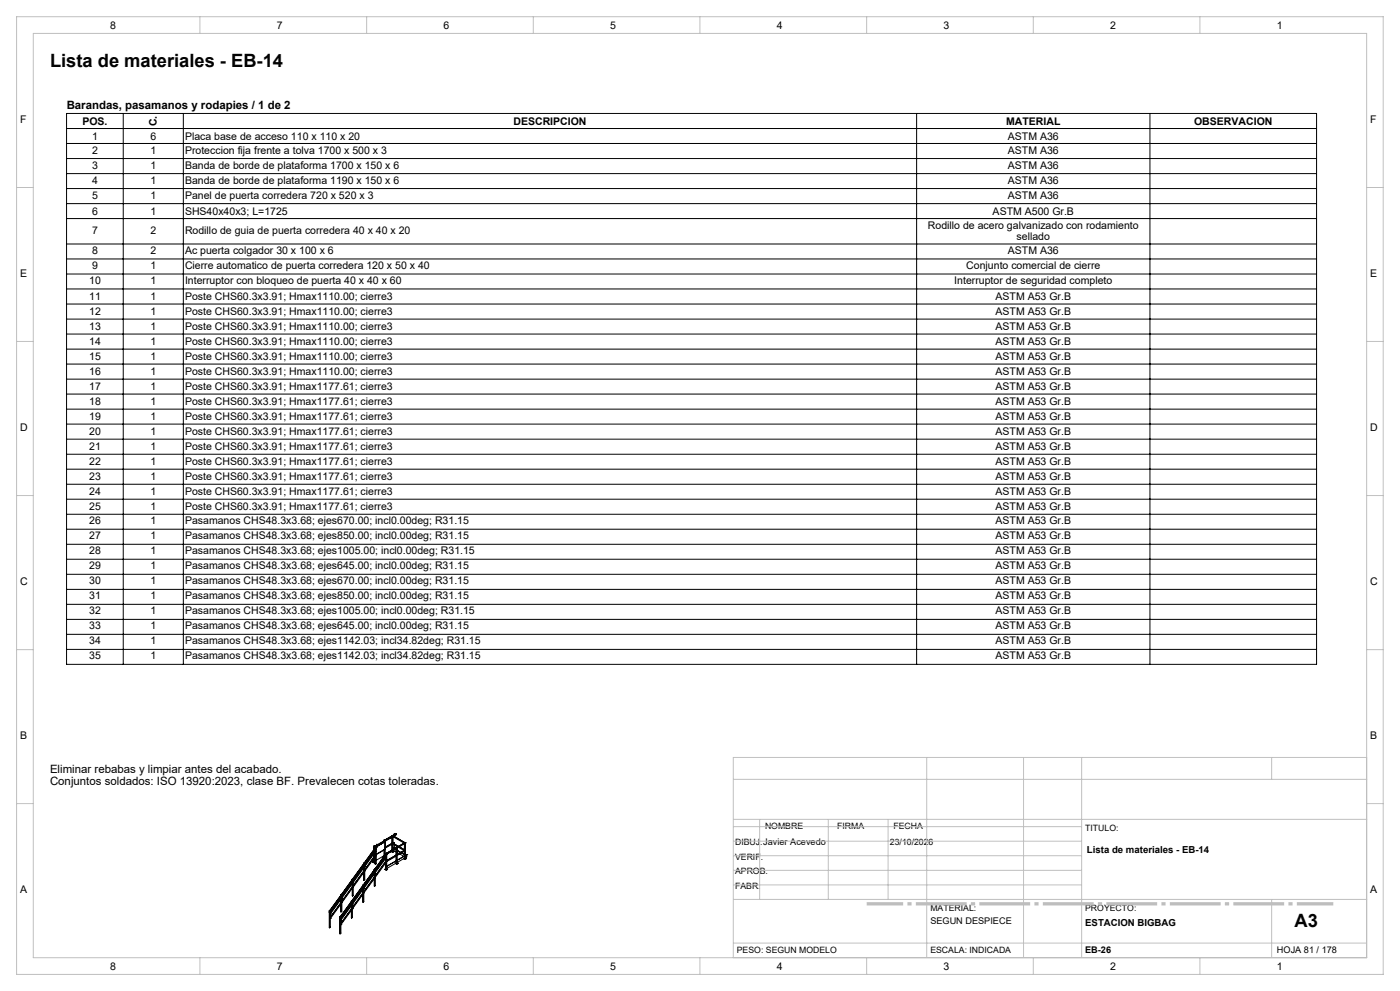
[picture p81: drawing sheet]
<svg xmlns="http://www.w3.org/2000/svg" width="420mm" height="297mm" viewBox="0 0 420 297" stroke-linecap="round" stroke-linejoin="round" font-family="sans-serif">
<defs><g id="words">
<g font-size="5.5">
<text x="15" y="19.9">Lista de materiales - EB-14</text>
<text x="388.4" y="277.8">A3</text>
</g>
<g font-size="3.4">
<text x="20" y="32.7">Barandas, pasamanos y rodapies / 1 de 2</text>
<text x="15" y="231.7">Eliminar rebabas y limpiar antes del acabado.</text>
<text x="15" y="235.2">Conjuntos soldados: ISO 13920:2023, clase BF. Prevalecen cotas toleradas.</text>
</g>
<g font-size="3.2">
<text x="33" y="8.6">8</text>
<text x="83" y="8.6">7</text>
<text x="133" y="8.6">6</text>
<text x="183" y="8.6">5</text>
<text x="233" y="8.6">4</text>
<text x="283" y="8.6">3</text>
<text x="333" y="8.6">2</text>
<text x="383" y="8.6">1</text>
<text x="6" y="36.8">F</text>
<text x="24.7" y="37.3">POS.</text>
<text x="27.6" y="41.8">1</text>
<text x="45.1" y="41.8">6</text>
<text x="47.1" y="37.8" transform="rotate(-90 47.1 37.8)">C.</text>
<text x="55.5" y="41.8">Placa base de acceso 110 x 110 x 20</text>
<text x="154" y="37.3">DESCRIPCION</text>
<text x="301.8" y="37.3">MATERIAL</text>
<text x="302.4" y="41.8">ASTM A36</text>
<text x="358.2" y="37.3">OBSERVACION</text>
<text x="411" y="36.8">F</text>
<text x="27.6" y="46">2</text>
<text x="45.1" y="46">1</text>
<text x="55.5" y="46">Proteccion fija frente a tolva 1700 x 500 x 3</text>
<text x="302.4" y="46">ASTM A36</text>
<text x="27.6" y="50.5">3</text>
<text x="45.1" y="50.5">1</text>
<text x="55.5" y="50.5">Banda de borde de plataforma 1700 x 150 x 6</text>
<text x="302.4" y="50.5">ASTM A36</text>
<text x="27.6" y="55">4</text>
<text x="27.6" y="59.5">5</text>
<text x="45.1" y="55">1</text>
<text x="45.1" y="59.5">1</text>
<text x="55.5" y="55">Banda de borde de plataforma 1190 x 150 x 6</text>
<text x="55.5" y="59.5">Panel de puerta corredera 720 x 520 x 3</text>
<text x="302.4" y="55">ASTM A36</text>
<text x="302.4" y="59.5">ASTM A36</text>
<text x="27.6" y="64.3">6</text>
<text x="45.1" y="64.3">1</text>
<text x="55.5" y="64.3">SHS40x40x3; L=1725</text>
<text x="297.8" y="64.3">ASTM A500 Gr.B</text>
<text x="27.6" y="70.1">7</text>
<text x="45.1" y="70.1">2</text>
<text x="55.5" y="70.1">Rodillo de guia de puerta corredera 40 x 40 x 20</text>
<text x="278.4" y="68.6">Rodillo de acero galvanizado con rodamiento</text>
<text x="305" y="71.9">sellado</text>
<text x="27.6" y="76.1">8</text>
<text x="45.1" y="76.1">2</text>
<text x="55.5" y="76.1">Ac puerta colgador 30 x 100 x 6</text>
<text x="302.4" y="76.1">ASTM A36</text>
<text x="6" y="82.9">E</text>
<text x="27.6" y="80.6">9</text>
<text x="45.1" y="80.6">1</text>
<text x="55.5" y="80.6">Cierre automatico de puerta corredera 120 x 50 x 40</text>
<text x="289.9" y="80.6">Conjunto comercial de cierre</text>
<text x="411" y="82.9">E</text>
<text x="26.7" y="85.1">10</text>
<text x="26.7" y="89.9">11</text>
<text x="45.1" y="85.1">1</text>
<text x="45.1" y="89.9">1</text>
<text x="55.5" y="85.1">Interruptor con bloqueo de puerta 40 x 40 x 60</text>
<text x="55.5" y="89.9">Poste CHS60.3x3.91; Hmax1110.00; cierre3</text>
<text x="286.3" y="85.1">Interruptor de seguridad completo</text>
<text x="298.7" y="89.9">ASTM A53 Gr.B</text>
<text x="26.7" y="94.4">12</text>
<text x="45.1" y="94.4">1</text>
<text x="55.5" y="94.4">Poste CHS60.3x3.91; Hmax1110.00; cierre3</text>
<text x="298.7" y="94.4">ASTM A53 Gr.B</text>
<text x="26.7" y="98.9">13</text>
<text x="45.1" y="98.9">1</text>
<text x="55.5" y="98.9">Poste CHS60.3x3.91; Hmax1110.00; cierre3</text>
<text x="298.7" y="98.9">ASTM A53 Gr.B</text>
<text x="26.7" y="103.4">14</text>
<text x="26.7" y="107.9">15</text>
<text x="45.1" y="103.4">1</text>
<text x="45.1" y="107.9">1</text>
<text x="55.5" y="103.4">Poste CHS60.3x3.91; Hmax1110.00; cierre3</text>
<text x="55.5" y="107.9">Poste CHS60.3x3.91; Hmax1110.00; cierre3</text>
<text x="298.7" y="103.4">ASTM A53 Gr.B</text>
<text x="298.7" y="107.9">ASTM A53 Gr.B</text>
<text x="26.7" y="112.4">16</text>
<text x="45.1" y="112.4">1</text>
<text x="55.5" y="112.4">Poste CHS60.3x3.91; Hmax1110.00; cierre3</text>
<text x="298.7" y="112.4">ASTM A53 Gr.B</text>
<text x="26.7" y="116.9">17</text>
<text x="45.1" y="116.9">1</text>
<text x="55.5" y="116.9">Poste CHS60.3x3.91; Hmax1177.61; cierre3</text>
<text x="298.7" y="116.9">ASTM A53 Gr.B</text>
<text x="26.7" y="121.4">18</text>
<text x="26.7" y="125.9">19</text>
<text x="45.1" y="121.4">1</text>
<text x="45.1" y="125.9">1</text>
<text x="55.5" y="121.4">Poste CHS60.3x3.91; Hmax1177.61; cierre3</text>
<text x="55.5" y="125.9">Poste CHS60.3x3.91; Hmax1177.61; cierre3</text>
<text x="298.7" y="121.4">ASTM A53 Gr.B</text>
<text x="298.7" y="125.9">ASTM A53 Gr.B</text>
<text x="6" y="129.1">D</text>
<text x="26.7" y="130.4">20</text>
<text x="45.1" y="130.4">1</text>
<text x="55.5" y="130.4">Poste CHS60.3x3.91; Hmax1177.61; cierre3</text>
<text x="298.7" y="130.4">ASTM A53 Gr.B</text>
<text x="411" y="129.1">D</text>
<text x="26.7" y="134.9">21</text>
<text x="45.1" y="134.9">1</text>
<text x="55.5" y="134.9">Poste CHS60.3x3.91; Hmax1177.61; cierre3</text>
<text x="298.7" y="134.9">ASTM A53 Gr.B</text>
<text x="26.7" y="139.4">22</text>
<text x="26.7" y="143.9">23</text>
<text x="45.1" y="139.4">1</text>
<text x="45.1" y="143.9">1</text>
<text x="55.5" y="139.4">Poste CHS60.3x3.91; Hmax1177.61; cierre3</text>
<text x="55.5" y="143.9">Poste CHS60.3x3.91; Hmax1177.61; cierre3</text>
<text x="298.7" y="139.4">ASTM A53 Gr.B</text>
<text x="298.7" y="143.9">ASTM A53 Gr.B</text>
<text x="26.7" y="148.4">24</text>
<text x="45.1" y="148.4">1</text>
<text x="55.5" y="148.4">Poste CHS60.3x3.91; Hmax1177.61; cierre3</text>
<text x="298.7" y="148.4">ASTM A53 Gr.B</text>
<text x="26.7" y="152.9">25</text>
<text x="45.1" y="152.9">1</text>
<text x="55.5" y="152.9">Poste CHS60.3x3.91; Hmax1177.61; cierre3</text>
<text x="298.7" y="152.9">ASTM A53 Gr.B</text>
<text x="26.7" y="157.1">26</text>
<text x="26.7" y="161.6">27</text>
<text x="45.1" y="157.1">1</text>
<text x="45.1" y="161.6">1</text>
<text x="55.5" y="157.1">Pasamanos CHS48.3x3.68; ejes670.00; incl0.00deg; R31.15</text>
<text x="55.5" y="161.6">Pasamanos CHS48.3x3.68; ejes850.00; incl0.00deg; R31.15</text>
<text x="298.7" y="157.1">ASTM A53 Gr.B</text>
<text x="298.7" y="161.6">ASTM A53 Gr.B</text>
<text x="26.7" y="166.1">28</text>
<text x="45.1" y="166.1">1</text>
<text x="55.5" y="166.1">Pasamanos CHS48.3x3.68; ejes1005.00; incl0.00deg; R31.15</text>
<text x="298.7" y="166.1">ASTM A53 Gr.B</text>
<text x="26.7" y="170.6">29</text>
<text x="45.1" y="170.6">1</text>
<text x="55.5" y="170.6">Pasamanos CHS48.3x3.68; ejes645.00; incl0.00deg; R31.15</text>
<text x="298.7" y="170.6">ASTM A53 Gr.B</text>
<text x="6" y="175.3">C</text>
<text x="26.7" y="175.1">30</text>
<text x="26.7" y="179.6">31</text>
<text x="45.1" y="175.1">1</text>
<text x="45.1" y="179.6">1</text>
<text x="55.5" y="175.1">Pasamanos CHS48.3x3.68; ejes670.00; incl0.00deg; R31.15</text>
<text x="55.5" y="179.6">Pasamanos CHS48.3x3.68; ejes850.00; incl0.00deg; R31.15</text>
<text x="298.7" y="175.1">ASTM A53 Gr.B</text>
<text x="298.7" y="179.6">ASTM A53 Gr.B</text>
<text x="411" y="175.3">C</text>
<text x="26.7" y="184.1">32</text>
<text x="45.1" y="184.1">1</text>
<text x="55.5" y="184.1">Pasamanos CHS48.3x3.68; ejes1005.00; incl0.00deg; R31.15</text>
<text x="298.7" y="184.1">ASTM A53 Gr.B</text>
<text x="26.7" y="188.6">33</text>
<text x="45.1" y="188.6">1</text>
<text x="55.5" y="188.6">Pasamanos CHS48.3x3.68; ejes645.00; incl0.00deg; R31.15</text>
<text x="298.7" y="188.6">ASTM A53 Gr.B</text>
<text x="26.7" y="193.1">34</text>
<text x="26.7" y="197.6">35</text>
<text x="45.1" y="193.1">1</text>
<text x="45.1" y="197.6">1</text>
<text x="55.5" y="193.1">Pasamanos CHS48.3x3.68; ejes1142.03; incl34.82deg; R31.15</text>
<text x="55.5" y="197.6">Pasamanos CHS48.3x3.68; ejes1142.03; incl34.82deg; R31.15</text>
<text x="298.7" y="193.1">ASTM A53 Gr.B</text>
<text x="298.7" y="197.6">ASTM A53 Gr.B</text>
<text x="6" y="221.4">B</text>
<text x="411" y="221.4">B</text>
<text x="6" y="267.6">A</text>
<text x="411" y="267.6">A</text>
<text x="33" y="290.6">8</text>
<text x="83" y="290.6">7</text>
<text x="133" y="290.6">6</text>
<text x="183" y="290.6">5</text>
<text x="233" y="290.6">4</text>
<text x="283" y="290.6">3</text>
<text x="333" y="290.6">2</text>
<text x="383" y="290.6">1</text>
</g>
<g font-size="2.9">
<text x="326.1" y="255.6">Lista de materiales - EB-14</text>
<text x="325.6" y="277.5">ESTACION BIGBAG</text>
</g>
<g font-size="2.7">
<text x="279.1" y="276.8">SEGUN DESPIECE</text>
<text x="325.6" y="285.6">EB-26</text>
<text x="383.1" y="285.6">HOJA 81 / 178</text>
</g>
<g font-size="2.6">
<text x="229.5" y="248.4">NOMBRE</text>
<text x="251.1" y="248.4">FIRMA</text>
<text x="268" y="248.4">FECHA</text>
<text x="325.6" y="249">TITULO:</text>
<text x="220.5" y="253.3">DIBUJ.Javier Acevedo</text>
<text x="220.5" y="257.7">VERIF.</text>
<text x="267" y="253.3">23/10/2026</text>
<text x="220.5" y="262">APROB.</text>
<text x="220.5" y="266.4">FABR.</text>
<text x="279.1" y="273">MATERIAL:</text>
<text x="325.6" y="273">PROYECTO:</text>
<text x="221.1" y="285.5">PESO: SEGUN MODELO</text>
<text x="279.1" y="285.5">ESCALA: INDICADA</text>
</g>
</g></defs>
<g fill="none" stroke="#000" stroke-width=".3">
<path d="M20 34h375v165.1h-375zM20 38.5h375M37 34v165.1M55 34v165.1M275 34v165.1M345 34v165.1M20 43h375M20 47.5h375M20 52h375M20 56.5h375M20 61h375M20 65.5h375"/>
<path d="M20 73.1h375M20 77.6h375M20 82.1h375M20 86.6h375M20 91.1h375M20 95.6h375M20 100.1h375M20 104.6h375M20 109.1h375M20 113.6h375M20 118.1h375M20 122.6h375"/>
<path d="M20 127.1h375M20 131.6h375M20 136.1h375M20 140.6h375M20 145.1h375M20 149.6h375M20 154.1h375M20 158.6h375M20 163.1h375M20 167.6h375M20 172.1h375M20 176.6h375"/>
<path d="M20 181.1h375M20 185.6h375M20 190.1h375M20 194.6h375M109.1 258.7h.1M109.1 258.8v.1M109.1 258.7v.1M109.1 258.8l-3.3 4.5M109.1 258.7v.2M109.1 258.9l.2 .1-3.3 4.6M109.1 258.8h.1M109.1 259.7l-3.1 4.3"/>
<path d="M109.1 259.7l.2 .2-3.3 4.5M109.1 259.2h.1M109.1 259.2v.5M109.1 258.9l-3.2 4.4M109.1 259.7l-3.1 4.4M109.4 258.5l-.1 .1M109.4 258.5v.3M109.4 258.5v.2M109.4 258.7h.1M109.4 258.8h.1M109.4 258.7v4.9l-.3 .2M109.4 259.5v.2z"/>
<path d="M109.4 258.7l-.3 .1M109.4 258.9l-.2 .2M109.4 259.1l-.3 .1M111.9 258.3l.4 .3M112.1 256.1h.1M112.1 258.3h.1M112.1 258.2l-.2 .1M112.1 256.1v.9M112.1 257.4v.9M112.1 253.6h.1M112.1 257.3l.1 1.1M112.1 253.6l.1 .1"/>
<path d="M112.1 253.7l.2 .1M112.1 254h.3v.2M112.1 253.6v1.1M112.1 255.1v.4M112.1 255.9v1M112.1 258.2v.1M112.2 253.7h.1M112.2 253.7v.9M112.2 255v.4M112.2 255.9v.9M112.2 257.2v1.2M112.4 253.6h.1"/>
<path d="M112.4 253.7l-.1 .2 .2 .2M112.4 256.9v1.5h-.2M112.4 253.6v.1M112.4 253.7h.1M112.4 254.7v.4M112.4 255.5v1M112.4 258.2h.2M112.5 253.6v.1M112.5 253.6h.1M112.5 253.7l.1 .1M112.5 254.6l.1 .1M112.5 254.6l.1 .3"/>
<path d="M112.6 254h.1M112.6 254.1h.1M112.6 254v.1M112.6 254.9h.1M112.6 253.9l.3 .1zM112.6 258.9v.1M112.6 254.1l-3.3 4.5M112.6 254.9l-3.2 4.4M112.6 254.6h-.1M112.6 258l-.2 .1M112.6 255.9h-.2M112.6 258.4l-.3 .2"/>
<path d="M112.6 254.1l.1 .2-3.3 4.5M112.6 253.8v.1M112.6 254.9l.1 .3-3.3 4.5M112.6 256.3l-3.2 4.3M112.6 256.3l.1 .2-3.3 4.5M112.6 254.5h.1M112.6 256.3l-3.2 4.4M112.6 253.6v.2M112.6 254.4v.5M112.6 255.3v1M112.6 256.7v2.3M112.6 254.1l-3.2 4.4"/>
<path d="M112.6 253.6l-.1 .1M112.7 253.7l.1 .1M112.8 253.8h.1M112.8 253.8v.1M112.9 254h.1M112.9 254v4.8l-.3 .2M112.9 254h-.3M112.9 254.2l-.3 .2M112.9 254.4l-.3 .1M113 253.1v.2M113 253.1l-.5 .5M113 253.2v.1"/>
<path d="M113 253.3h.1M113 253.2l.1 .1M113.1 253.1l-.1 .1M113.1 253l-.1 .1M113.1 253v.1M115 256.6h.1M115 256.6l.1 .1M115.1 256.5l.1 .1M115.1 251.8h.1M115.1 251.8v.2M115.2 252h.1M115.2 252l-2.1 1.1"/>
<path d="M115.2 251.8v.2M115.2 252l.1 .1M115.3 252.4h.1M115.3 251.8h.3M115.3 256.5h.1M115.3 256.4l-2.4 1.4M115.3 251.8h.1M115.3 252h.1M115.3 254.7v1.8M115.3 251.8h-.1M115.3 251.8h-.2M115.4 256.8h.1"/>
<path d="M115.5 254.5l-2.6 1.6M115.5 252.3l.1-.2v4M115.5 252.3l-2.7 1.5M115.5 252.3v2.2M115.5 254.5l-2.6 1.5M115.5 251.7h.1M115.7 256.4v.1M115.7 256.7l.1 .1M115.7 255.9h.1M115.7 258.1l.1 .1M115.7 258.1l-3.1 4.4 3.2-4.3M115.7 256.7l-3.1 4.4"/>
<path d="M115.7 255.9l-3.2 4.5M115.7 255.8h.1M115.7 258.5l.1 2.1M115.7 255.8l.1 .1M115.7 255.8v.1M115.7 256.3v.4M115.7 257.2v.9M115.7 256.6l-.3 .1M115.7 256.6l-.3 .2M115.8 256.8l.1 .2-3.3 4.5M115.8 255.9l.1 .2-3.3 4.5M115.8 255.9h.1"/>
<path d="M115.8 258.2l.1 .2-3.3 4.5M115.8 255.9l-3.2 4.5M115.8 256.8l-3.2 4.4M115.8 257.1v1.1M115.8 258.5v2.1M116 255.7h.1M116 255.7v.1M116 255.8h.1M116 255.8v4.8h-.2M116 255.8v.1M116 258.1v.1M116 255.8l-.2 .1"/>
<path d="M116 255.9l-.1 .1M116 256.2l-.2 .1v.5M117.4 255.2h.1M117.4 255.2l.4 .3M117.4 255.2l.4 .2M117.6 250.4h.1M117.6 252.7h.1M117.6 250.5h.1M117.6 250.4l.1 .1M117.6 250.4v.1M117.6 250.9v1.8M117.6 253v1.7"/>
<path d="M117.6 252.7l-2 1.2M117.6 250.5l-2.1 1.2M117.7 250.5h.1M117.7 255.2h.2l.1-.4 .9 .5M117.7 255.2l-1.7 .8M117.7 252.7l.1 .1M117.7 252.7v-1.8l.2-.1v1.9M117.7 250.5l-2.2 1.2M117.7 253v1.7M117.7 255v.2M117.7 252.7l-2.1 1.2M117.8 252.8v.1"/>
<path d="M117.8 252.9l1.5 .9M117.8 252.9l-2.2 1.3M117.8 255.4v.1M117.9 252.7l-.1 .1M117.9 252.7h.1M117.9 250.8l3.3 1.9M117.9 252.7l1.6 1M117.9 250.4l-.2 .1M117.9 252.7l1.7 .9M117.9 253v1.6M117.9 255l.3 .2M118 252.7l.3-.1v.3"/>
<path d="M118.1 250l.2 .3M118.1 250l.2 .2M118.1 250.6l3.3 1.9M118.2 255.2l-.4 .2M118.2 255.2l-.4 .3M118.2 250.3l-3 1.7M118.3 250.2v.1M118.3 253.2v1.1l-.3-.1M118.6 254.5l.3 .2-.4-.2M118.6 258.8l.4 .2M118.7 258.7l.3 .2M118.7 249.9l-.2-.1-.4 .2"/>
<path d="M118.7 249.9l-.4 .3M118.7 249.9l-.4 .4M118.7 249.9l.3 .1M118.9 254h.1M118.9 254v.1M118.9 256.3h.1M118.9 254.4h.1M118.9 256.3l-2.9 1.6M118.9 254l-2.9 1.7M118.9 254.3v2M118.9 258l-2.9 1.6M118.9 254.1l.1 .1-3 1.7"/>
<path d="M118.9 256.3l.1 .2-2.9 1.7-.1-.2M118.9 253.9l.3 .1zM118.9 258.8l-2.9 1.5M118.9 254.1h.1M118.9 256.5v2.3M118.9 254.1l-2.9 1.6M119 250l-6.4 3.8M119 250l-6.4 3.6M119 258.9v.1M119.1 253.9h.1M119.2 254h.1M119.2 256.2v.2"/>
<path d="M119.2 256.3v.1M119.2 256.3h.1M119.2 254l-.2 .2M119.2 254v4.7l-.3 .1M119.2 254l-.3 .1M119.2 254.4h-.3M119.2 254.9l1 .6M119.2 255.5l.5 .3M119.2 258.5l.2 .2M119.4 258.7l-.4 .2M119.4 258.7l-.4 .3M119.6 253.9l1.6 1"/>
<path d="M119.8 253.8l1.5 .9M119.9 255.9l1.2 .7M120.5 255.6l.8 .5M121.1 257.3l.4 .3M121.1 257.3l.4 .2M121.3 252.6h.1M121.3 254.8h.1M121.3 254.8l.1 .1M121.3 257.3h.1M121.3 252.9h.1M121.3 254.8l-2.1 1.3M121.3 255.1l.1 2.2"/>
<path d="M121.3 257.2l-2.1 1.3M121.3 256.6l-2.1 1.2M121.4 254.9l.1 .2-2.3 1.3M121.4 252.6l.1 .2-2.3 1.2M121.4 252.5l-.1 .1M121.4 252.9v2M121.4 252.6l-2.3 1.3M121.4 254.9l-2.2 1.2M121.5 257.5v.1M121.6 252.6h.1M121.6 252.6v4.7h-.2M121.6 252.6l-.2 .1"/>
<path d="M121.6 252.7l-.1 .1M121.6 252.9l-.2 .1M121.6 256.3l.1 .1M121.6 257.1l.3 .2M121.7 256.3v.7M121.7 256.3v.1M121.9 257.3l-.4 .2M121.9 257.3l-.4 .3M122 256.1h.1M122 256.1v.7l-.4 .2M122 256.1l-.4 .3M98.8 272.9l.3 .1z"/>
<path d="M98.8 273.4h.3M98.8 273h.1M98.8 273v5.1M99.1 272.8v.2M99.1 272.8v.3M99.1 273.9h.1M99.1 273h.1M99.1 273v4.9l-.3 .2M99.1 275.3h.1M99.1 275.2h.1M99.1 273h-.3M99.1 273.2l-.1 .2-.2-.1"/>
<path d="M102 274.8h.1M102 274.8v5.1M102 274.8v.1M102 275.3h.3M102 274.9h.1M102 274.9v5M102.2 274.6l-.1 .1M102.2 274.6l.1 .2M102.2 269.2h.1M102.2 268.4h.1M102.2 270.6h.1M102.2 271l.1 2.3"/>
<path d="M102.2 268.2l.1 .1M102.2 269.2l-3.1 4.3M102.2 268.4l-3.2 4.4M102.2 270.6l-3.1 4.3M102.2 268.2v.2M102.2 268.7v.5M102.2 269.6v1M102.3 274.8h.1M102.3 277.1h.1M102.3 275.7h.1M102.3 274.8v.1M102.3 269.2l.1 .2-3.3 4.5"/>
<path d="M102.3 268.4l.1 .1-3.3 4.6M102.3 270.6l.1 .2-3.3 4.5v-.2M102.3 274.8v4.9l-.3 .2M102.3 274.8l-.3 .1M102.3 275l-.2 .2-.1-.1M102.3 270.6l-3.2 4.4M102.3 268.3v.1M102.3 269.6v1M102.3 270.9v2.4M102.3 268.4l-3.2 4.4M102.3 269.2l-3.2 4.4M102.5 268l-.1 .1"/>
<path d="M102.5 268.1h-.1M102.5 268.1l.1 .1M102.6 268.3h.1M102.6 269.1h.1M102.6 268.2v4.9l-.3 .2M102.6 268.2l-.3 .1M102.6 268.4l-.3 .2M102.6 268.7h-.3v.5M105.4 271h.1M105.4 270.2h.1M105.4 272.8v2.3M105.4 271l-3.1 4.3"/>
<path d="M105.4 270.2l-3.3 4.5M105.4 270.6v.4M105.4 271.4v1M105.4 272.4l.2 .2-3.3 4.5M105.4 271l.2 .2-3.3 4.5M105.4 270.2l.2 .2-3.3 4.5-.1-.3M105.4 270.1h.1M105.4 270.1v.1M105.4 272.4l-3.1 4.4M105.4 270.2l-3.2 4.4M105.4 271l-3.1 4.4M105.4 270.5v.5"/>
<path d="M105.6 270l.1 .1M105.7 269.9l-.1 .1M105.7 269.9v.3M105.7 263.6h.1M105.7 264.4v.1M105.7 265.8h.1M105.7 263.6l-3.3 4.5M105.7 264.4l-3.1 4.3M105.7 265.8l-3.1 4.3M105.7 263.5h.1M105.7 266.2v2.3M105.7 263.5v.1"/>
<path d="M105.7 264.9v.9M105.7 272.3h.1M105.7 272.2v.1M105.7 270.9v.1M105.7 271h.1M105.7 270.1h.1M105.7 263.6l.1 .2-3.2 4.5-.1-.3M105.7 264.5l.1 .2-3.2 4.4M105.7 270v4.9l-.3 .2M105.7 265.8l.1 .2-3.2 4.5M105.7 270.1h-.3M105.7 270.3l-.2 .2"/>
<path d="M105.7 270.5h-.3M105.7 264.8v1M105.7 263.6l-3.2 4.4M105.7 264.5l-3.1 4.3M105.7 265.8l-3.1 4.4M105.9 263.3h.1M105.9 263.3l.1 .3M105.9 263.3l.1 .2M106 263.5h.1M106 263.6h.1M106 263.5v4.9l-.3 .1M106 264.2v.2"/>
<path d="M106 264.4h.1M106 264.3h.1M106 265.6v.2M106 263.5l-.3 .1M106 263.7l-.3 .8M106 263.9l-.3 .1v.4M108.8 267.6l.1 .1M108.8 266.3h.1M108.8 265.4h.1M108.8 268.1l.1 2.3M108.8 265.3l.1 .1M108.8 267.6l-3.1 4.4"/>
<path d="M108.8 266.3l-3.1 4.3M108.8 265.4l-3.2 4.5M108.8 265.3v.1M108.8 265.8v.5M108.8 266.7v.9M108.9 265.8h.1M108.9 267.7l.1 .2-3.3 4.5v-.2M108.9 266.3l.1 .2-3.3 4.5M108.9 265.4l.1 .2-3.3 4.6M108.9 267.7l-3.2 4.4M108.9 266.3l-3.2 4.4M108.9 265.4l-3.2 4.5"/>
<path d="M108.9 265.4h.1M108.9 265.8v.5M108.9 266.6v1.1M108.9 268v2.4M109.1 265.1v.2M109.1 263.7v.1M109.1 261.1l-3.1 4.3M109.1 266.2h.1M109.1 266.1v.1M109.1 265.4h.1M109.1 267.5v.1M109.1 267.6h.1"/>
<path d="M109.1 261.1h.1M109.1 261.1l.2 .2-3.3 4.5M109.1 265.3v4.9l-.2 .2M109.1 265.3l-.2 .1M109.1 265.5l-.2 .2M109.1 265.7l-.2 .1M109.1 260v1.1M109.1 261.4v2.4M109.4 261h.1M112.3 260.6h.1M112.3 261.5h.1M112.3 260.7h.1"/>
<path d="M112.3 260.7l-3.2 4.4M112.3 262.9h.1M112.3 260.5l.3 .1zM112.3 263.3v2.3M112.3 261.5l-3.2 4.3M112.3 262.9l-3.2 4.3M112.3 260.6v.1M112.3 261.1v.4M112.3 261.9v1M112.3 261.5l.2 .2-3.4 4.5v-.1M112.3 260.7l.2 .1-3.4 4.6v-.3M112.3 262.9l.1 .2-3.3 4.5"/>
<path d="M112.3 261.1h.1M112.3 262.9l-3.2 4.4M112.3 261.5l-3.2 4.4M112.3 263.2v2.4M112.6 260.4l-.2 .1M112.6 260.4v.2M112.6 260.4l-.1 .1M112.6 260.6h.1M112.6 261.4v.1M112.6 262.7v.2M112.6 260.6v4.8l-.3 .2M112.6 260.6h-.3"/>
<path d="M112.6 260.7l-.2 .3-.1 .5M112.6 261l-.3 .1M115.5 260.5l.4 .3M115.5 260.5l.4 .2M115.7 260.3l-.2 .2M115.9 260.7v.1M116 260.3l.3 .2M116.3 260.5l-.4 .2M116.3 260.5l-.4 .3"/>
<circle cx="109.3" cy="258.7" r=".13"/>
<circle cx="112.3" cy="253.6" r=".12"/>
<circle cx="113.1" cy="253.2" r=".07"/>
<circle cx="113.1" cy="253.2" r=".08"/>
<circle cx="115.9" cy="255.8" r=".13"/>
<circle cx="121.5" cy="252.6" r=".11"/>
<circle cx="102.1" cy="274.8" r=".13"/>
<circle cx="102.4" cy="268.3" r=".12"/>
<circle cx="105.6" cy="270.1" r=".12"/>
<circle cx="105.8" cy="263.5" r=".11"/>
<circle cx="109" cy="265.3" r=".13"/>
</g>
<path d="M260 270.9h140" fill="none" stroke="#c0c0c0" stroke-width="1" stroke-dasharray="15.2 1.3 1.3 1.3" stroke-dashoffset="4.3" stroke-linecap="butt"/>
<g fill="none" stroke="#c0c0c0" stroke-width=".3">
<path d="M5 5h410v287h-410zM10 10h400v277h-400zM60 5v5M110 5v5M160 5v5M210 5v5M260 5v5M310 5v5M360 5v5M5 56.2h5M410 56.2h5M5 102.3h5"/>
<path d="M410 102.3h5M5 148.5h5M410 148.5h5M5 194.7h5M410 194.7h5M220 233.6h190M278 227v60M307.1 227v60M324.5 227v60M381.5 227v6.6M410 227h-190v60M5 240.8h5"/>
<path d="M220 245.6h190M220 256.5h104.5M220 252.1h104.5M220 247.8h104.5M227.9 245.6v24M248.5 245.6v24M266.4 245.6v24M410 240.8h5M220 269.6h190M220 265.2h104.5M220 260.8h104.5M381.5 269.6v17.4"/>
<path d="M60 287v5M110 287v5M160 287v5M210 287v5M220 282.6h190M260 287v5M310 287v5M360 287v5"/>
</g>
<use href="#words"/>
</svg>
